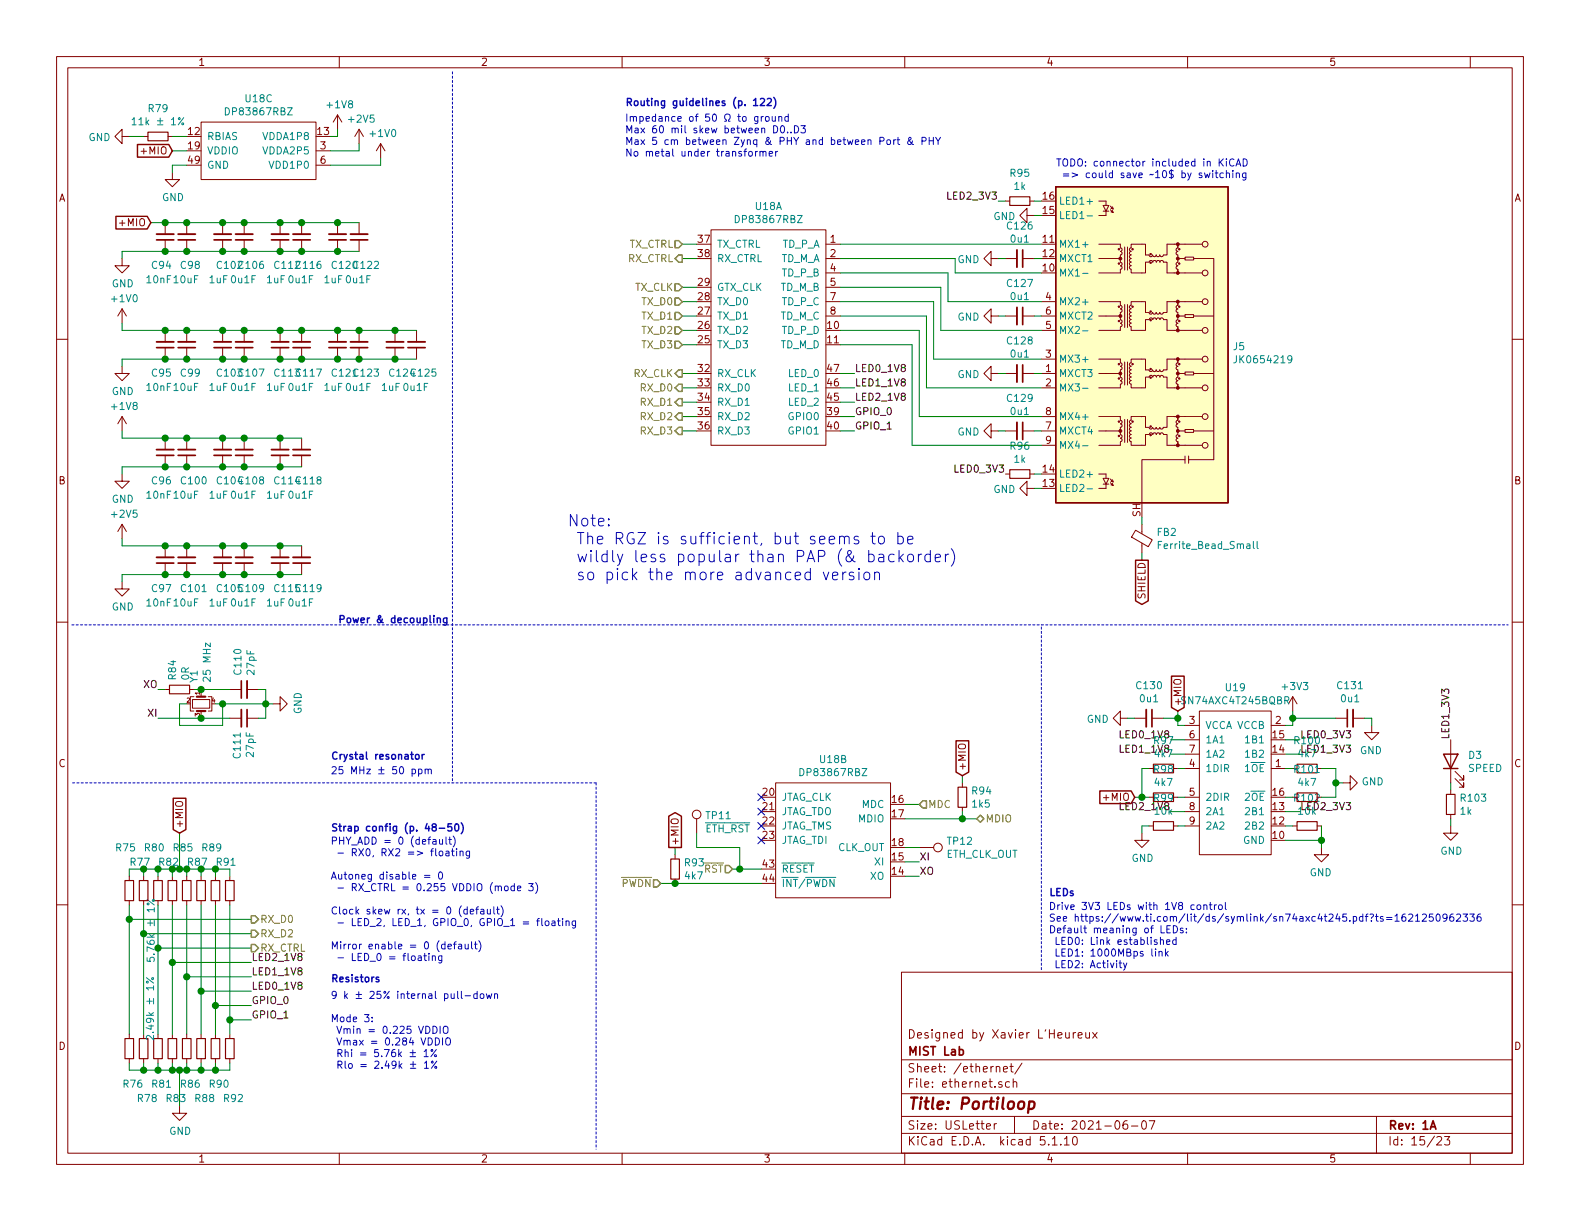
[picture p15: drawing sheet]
<svg xmlns="http://www.w3.org/2000/svg" width="279mm" height="216mm" viewBox="0 0 279 216" stroke-linecap="round" stroke-linejoin="round" font-family="sans-serif">
<defs><g id="words">
<g font-size="2.8" fill="#0000c2">
<text x="100.3" y="93.1">Note:</text>
<text x="101.1" y="96.3">The RGZ is sufficient, but seems to be</text>
<text x="101.1" y="99.4">wildly less popular than PAP (&amp; backorder)</text>
<text x="101.1" y="102.6">so pick the more advanced version</text>
</g>
<text font-size="2.8" fill="#840000" x="160.4" y="196.2">Title: Portiloop</text>
<g font-size="2.1" fill="#840000">
<text x="160.4" y="183.6">Designed by Xavier L'Heureux</text>
<text x="160.4" y="189.6">Sheet: /ethernet/</text>
<text x="160.4" y="186.6">MIST Lab</text>
<text x="160.4" y="192.3">File: ethernet.sch</text>
<text x="160.4" y="202.5">KiCad E.D.A. kicad 5.1.10</text>
<text x="160.4" y="199.7">Size: USLetter</text>
<text x="182.4" y="199.7">Date: 2021-06-07</text>
<text x="245.4" y="199.7">Rev: 1A</text>
<text x="245.4" y="202.5">Id: 15/23</text>
</g>
<g font-size="1.8" fill="#840000">
<text x="35" y="11.6">1</text>
<text x="85" y="11.6">2</text>
<text x="135" y="11.6">3</text>
<text x="185" y="11.6">4</text>
<text x="235" y="11.6">5</text>
<text x="33.3" y="23.9">12</text>
<text x="56.2" y="23.9">13</text>
<text x="25.3" y="27.3">+MIO</text>
<text x="33.3" y="26.4">19</text>
<text x="33.3" y="29">49</text>
<text x="56.7" y="26.4">3</text>
<text x="56.7" y="29">6</text>
<text x="10.4" y="35.6">A</text>
<text x="184.5" y="35.3">16</text>
<text x="267.8" y="35.6">A</text>
<text x="21.5" y="40">+MIO</text>
<text x="184.5" y="37.8">15</text>
<text x="123.5" y="42.9">37</text>
<text x="123.5" y="45.5">38</text>
<text x="146.8" y="42.9">1</text>
<text x="146.8" y="45.5">2</text>
<text x="184.5" y="42.9">11</text>
<text x="184.5" y="45.5">12</text>
<text x="123.5" y="53.1">28</text>
<text x="123.5" y="50.5">29</text>
<text x="146.8" y="48">4</text>
<text x="146.8" y="50.5">5</text>
<text x="146.8" y="53.1">7</text>
<text x="184.5" y="48">10</text>
<text x="184.9" y="53.1">4</text>
<text x="123.5" y="58.2">26</text>
<text x="123.5" y="55.6">27</text>
<text x="146.4" y="58.2">10</text>
<text x="146.8" y="55.6">8</text>
<text x="184.9" y="58.2">5</text>
<text x="184.9" y="55.6">6</text>
<text x="123.5" y="60.7">25</text>
<text x="123.5" y="65.8">32</text>
<text x="146.4" y="60.7">11</text>
<text x="146.4" y="65.8">47</text>
<text x="184.9" y="65.8">1</text>
<text x="184.9" y="63.2">3</text>
<text x="123.5" y="68.3">33</text>
<text x="123.5" y="70.9">34</text>
<text x="146.4" y="70.9">45</text>
<text x="146.4" y="68.3">46</text>
<text x="184.9" y="68.3">2</text>
<text x="123.5" y="73.4">35</text>
<text x="123.5" y="75.9">36</text>
<text x="146.4" y="73.4">39</text>
<text x="146.4" y="75.9">40</text>
<text x="184.9" y="75.9">7</text>
<text x="184.9" y="73.4">8</text>
<text x="184.5" y="83.6">14</text>
<text x="184.9" y="78.5">9</text>
<text x="10.4" y="85.6">B</text>
<text x="184.5" y="86.1">13</text>
<text x="267.8" y="85.6">B</text>
<text x="201.7" y="91.4" transform="rotate(-90 201.7 91.4)">SH</text>
<text x="202.6" y="105.8" transform="rotate(-90 202.6 105.8)">SHIELD</text>
<text x="208.9" y="124.9" transform="rotate(-90 208.9 124.9)">+MIO</text>
<text x="210.3" y="128">3</text>
<text x="210.3" y="130.6">6</text>
<text x="225.1" y="130.6">15</text>
<text x="225.6" y="128">2</text>
<text x="10.4" y="135.6">C</text>
<text x="170.8" y="136.4" transform="rotate(-90 170.8 136.4)">+MIO</text>
<text x="210.3" y="135.6">4</text>
<text x="210.3" y="133.1">7</text>
<text x="225.1" y="133.1">14</text>
<text x="225.6" y="135.6">1</text>
<text x="267.8" y="135.6">C</text>
<text x="134.9" y="140.7">20</text>
<text x="134.9" y="143.3">21</text>
<text x="157.8" y="142">16</text>
<text x="195.5" y="141.6">+MIO</text>
<text x="210.3" y="140.7">5</text>
<text x="210.3" y="143.3">8</text>
<text x="225.1" y="143.3">13</text>
<text x="225.1" y="140.7">16</text>
<text x="229" y="141.8">R102</text>
<text x="32.4" y="146.5" transform="rotate(-90 32.4 146.5)">+MIO</text>
<text x="120" y="149.6" transform="rotate(-90 120 149.6)">+MIO</text>
<text x="134.9" y="145.8">22</text>
<text x="134.9" y="148.3">23</text>
<text x="157.8" y="144.5">17</text>
<text x="157.8" y="149.6">18</text>
<text x="210.3" y="145.8">9</text>
<text x="225.1" y="148.3">10</text>
<text x="225.1" y="145.8">12</text>
<text x="134.9" y="153.4">43</text>
<text x="134.9" y="156">44</text>
<text x="157.8" y="154.7">14</text>
<text x="157.8" y="152.1">15</text>
<text x="10.4" y="185.6">D</text>
<text x="267.8" y="185.6">D</text>
<text x="35" y="205.5">1</text>
<text x="85" y="205.5">2</text>
<text x="135" y="205.5">3</text>
<text x="185" y="205.5">4</text>
<text x="235" y="205.5">5</text>
</g>
<g font-size="1.8" fill="#008484">
<text x="24.2" y="22.1">11k ± 1%</text>
<text x="26.3" y="19.8">R79</text>
<text x="40.2" y="20.4">DP83867RBZ</text>
<text x="43.5" y="18.1">U18C</text>
<text x="58" y="19.2">+1V8</text>
<text x="61.8" y="21.7">+2V5</text>
<text x="15.6" y="24.9">GND</text>
<text x="36.6" y="24.8">RBIAS</text>
<text x="36.6" y="27.3">VDDIO</text>
<text x="36.6" y="29.8">GND</text>
<text x="46.7" y="24.8">VDDA1P8</text>
<text x="46.7" y="27.3">VDDA2P5</text>
<text x="48" y="29.8">VDD1P0</text>
<text x="65.6" y="24.2">+1V0</text>
<text x="28.7" y="35.6">GND</text>
<text x="178.7" y="31.3">R95</text>
<text x="179.4" y="33.6">1k</text>
<text x="130.4" y="39.4">DP83867RBZ</text>
<text x="133.6" y="37.1">U18A</text>
<text x="175.7" y="38.9">GND</text>
<text x="178.2" y="40.6">C126</text>
<text x="187.2" y="38.7">LED1-</text>
<text x="187.2" y="36.2">LED1+</text>
<text x="26.9" y="47.5">C94</text>
<text x="32" y="47.5">C98</text>
<text x="38.5" y="47.5">C102C106</text>
<text x="48.7" y="47.5">C112C116</text>
<text x="58.8" y="47.5">C120C122</text>
<text x="126.7" y="43.8">TX_CTRL</text>
<text x="126.7" y="46.4">RX_CTRL</text>
<text x="137.9" y="46.4">TD_M_A</text>
<text x="138.3" y="43.8">TD_P_A</text>
<text x="169.3" y="46.5">GND</text>
<text x="178.8" y="42.9">0u1</text>
<text x="187.2" y="43.8">MX1+</text>
<text x="187.2" y="46.4">MXCT1</text>
<text x="19.8" y="50.8">GND</text>
<text x="19.9" y="53.4">+1V0</text>
<text x="26" y="50.1">10nF 10uF</text>
<text x="37.1" y="50.1">1uF 0u1F</text>
<text x="47.2" y="50.1">1uF 0u1F</text>
<text x="57.4" y="50.1">1uF 0u1F</text>
<text x="126.7" y="54">TX_D0</text>
<text x="126.7" y="51.4">GTX_CLK</text>
<text x="137.9" y="51.4">TD_M_B</text>
<text x="138.3" y="48.9">TD_P_B</text>
<text x="138.3" y="54">TD_P_C</text>
<text x="178.2" y="50.7">C127</text>
<text x="178.8" y="53.1">0u1</text>
<text x="187.2" y="48.9">MX1-</text>
<text x="187.2" y="54">MX2+</text>
<text x="126.7" y="59.1">TX_D2</text>
<text x="126.7" y="56.5">TX_D1</text>
<text x="137.9" y="56.5">TD_M_C</text>
<text x="138.3" y="59.1">TD_P_D</text>
<text x="169.3" y="56.7">GND</text>
<text x="187.2" y="59.1">MX2-</text>
<text x="187.2" y="56.5">MXCT2</text>
<text x="126.7" y="61.6">TX_D3</text>
<text x="137.9" y="61.6">TD_M_D</text>
<text x="178.2" y="60.9">C128</text>
<text x="178.8" y="63.2">0u1</text>
<text x="187.2" y="64.1">MX3+</text>
<text x="218.1" y="61.9">J5</text>
<text x="218.8" y="64.2">JK0654219</text>
<text x="19.8" y="69.8">GND</text>
<text x="26" y="69.1">10nF 10uF</text>
<text x="26.9" y="66.6">C95</text>
<text x="32" y="66.6">C99</text>
<text x="37.1" y="69.1">1uF 0u1F</text>
<text x="38.5" y="66.6">C103C107</text>
<text x="47.2" y="69.1">1uF 0u1F</text>
<text x="48.7" y="66.6">C113C117</text>
<text x="57.4" y="69.1">1uF 0u1F</text>
<text x="58.8" y="66.6">C121C123</text>
<text x="67.5" y="69.1">1uF 0u1F</text>
<text x="69" y="66.6">C124C125</text>
<text x="126.7" y="66.7">RX_CLK</text>
<text x="126.7" y="69.2">RX_D0</text>
<text x="126.7" y="71.8">RX_D1</text>
<text x="139.5" y="71.8">LED_2</text>
<text x="139.5" y="69.2">LED_1</text>
<text x="139.5" y="66.7">LED_0</text>
<text x="169.3" y="66.9">GND</text>
<text x="178.2" y="71.1">C129</text>
<text x="187.2" y="66.7">MXCT3</text>
<text x="187.2" y="69.2">MX3-</text>
<text x="19.9" y="72.5">+1V8</text>
<text x="126.7" y="74.3">RX_D2</text>
<text x="126.7" y="76.8">RX_D3</text>
<text x="139.6" y="74.3">GPIO0</text>
<text x="139.6" y="76.8">GPIO1</text>
<text x="169.3" y="77">GND</text>
<text x="178.8" y="73.4">0u1</text>
<text x="187.2" y="76.8">MXCT4</text>
<text x="187.2" y="74.3">MX4+</text>
<text x="178.7" y="79.5">R96</text>
<text x="179.4" y="81.8">1k</text>
<text x="187.2" y="79.4">MX4-</text>
<text x="19.8" y="88.9">GND</text>
<text x="26" y="88.2">10nF 10uF</text>
<text x="26.9" y="85.6">C96</text>
<text x="32.2" y="85.6">C100</text>
<text x="37.1" y="88.2">1uF 0u1F</text>
<text x="38.5" y="85.6">C104C108</text>
<text x="47.2" y="88.2">1uF 0u1F</text>
<text x="48.7" y="85.6">C114C118</text>
<text x="175.7" y="87.2">GND</text>
<text x="187.2" y="87">LED2-</text>
<text x="187.2" y="84.5">LED2+</text>
<text x="19.9" y="91.5">+2V5</text>
<text x="204.6" y="94.8">FB2</text>
<text x="205.4" y="97.1">Ferrite_Bead_Small</text>
<text x="19.8" y="107.9">GND</text>
<text x="26" y="107.2">10nF 10uF</text>
<text x="26.9" y="104.7">C97</text>
<text x="32.2" y="104.7">C101</text>
<text x="37.1" y="107.2">1uF 0u1F</text>
<text x="38.5" y="104.7">C105C109</text>
<text x="47.2" y="107.2">1uF 0u1F</text>
<text x="48.7" y="104.7">C115C119</text>
<text x="42.7" y="119.2" transform="rotate(-90 42.7 119.2)">C110</text>
<text x="45" y="119.2" transform="rotate(-90 45 119.2)">27pF</text>
<text x="31.1" y="120.1" transform="rotate(-90 31.1 120.1)">R84</text>
<text x="33.5" y="120.2" transform="rotate(-90 33.5 120.2)">0R</text>
<text x="35" y="120.6" transform="rotate(-90 35 120.6)">Y1</text>
<text x="37.3" y="120.2" transform="rotate(-90 37.3 120.2)">25 MHz</text>
<text x="201.1" y="121.9">C130</text>
<text x="201.7" y="124.2">0u1</text>
<text x="209.2" y="124.5">SN74AXC4T245BQBR</text>
<text x="216.8" y="122.2">U19</text>
<text x="226.9" y="122">+3V3</text>
<text x="236.6" y="121.9">C131</text>
<text x="237.2" y="124.2">0u1</text>
<text x="53.3" y="126.3" transform="rotate(-90 53.3 126.3)">GND</text>
<text x="192.2" y="127.8">GND</text>
<text x="213.1" y="128.9">VCCA VCCB</text>
<text x="213.1" y="131.4">1A1</text>
<text x="220.5" y="131.4">1B1</text>
<text x="42.6" y="133.9" transform="rotate(-90 42.6 133.9)">C111</text>
<text x="44.9" y="133.8" transform="rotate(-90 44.9 133.8)">27pF</text>
<text x="141.8" y="137.2">DP83867RBZ</text>
<text x="145.1" y="134.9">U18B</text>
<text x="204.1" y="136.7">R98</text>
<text x="204.3" y="133.9">4k7</text>
<text x="213.1" y="136.5">1DIR</text>
<text x="213.1" y="134">1A2</text>
<text x="220.2" y="136.5">1OE</text>
<text x="220.5" y="134">1B2</text>
<text x="229" y="136.7">R101</text>
<text x="240.5" y="133.3">GND</text>
<text x="259.6" y="136.5">SPEED</text>
<text x="259.7" y="134.2">D3</text>
<text x="138.2" y="141.6">JTAG_CLK</text>
<text x="152.4" y="142.9">MDC</text>
<text x="172" y="140.5">R94</text>
<text x="172" y="142.8">1k5</text>
<text x="204.1" y="141.8">R99</text>
<text x="204.3" y="139">4k7</text>
<text x="213.1" y="141.6">2DIR</text>
<text x="220.2" y="141.6">2OE</text>
<text x="229.7" y="139">4k7</text>
<text x="240.8" y="138.9">GND</text>
<text x="258.4" y="141.8">R103</text>
<text x="124.7" y="147.2">ETH_RST</text>
<text x="124.9" y="144.9">TP11</text>
<text x="138.2" y="144.1">JTAG_TDO</text>
<text x="138.2" y="146.7">JTAG_TMS</text>
<text x="138.2" y="149.2">JTAG_TDI</text>
<text x="151.8" y="145.4">MDIO</text>
<text x="167.6" y="149.4">TP12</text>
<text x="204.3" y="144.1">10k</text>
<text x="213.1" y="144.1">2A1</text>
<text x="213.1" y="146.7">2A2</text>
<text x="219.8" y="149.2">GND</text>
<text x="220.5" y="146.7">2B2</text>
<text x="220.5" y="144.1">2B1</text>
<text x="258.3" y="144.1">1k</text>
<text x="20.6" y="150.5">R75</text>
<text x="25.7" y="150.5">R80</text>
<text x="30.7" y="150.5">R85</text>
<text x="35.8" y="150.5">R89</text>
<text x="121.2" y="153.2">R93</text>
<text x="121.2" y="155.5">4k7</text>
<text x="138.2" y="154.3">RESET</text>
<text x="148.1" y="150.5">CLK_OUT</text>
<text x="153.9" y="155.6">XO</text>
<text x="154.8" y="153">XI</text>
<text x="167.3" y="151.7">ETH_CLK_OUT</text>
<text x="200.1" y="152.4">GND</text>
<text x="231.6" y="154.9">GND</text>
<text x="254.7" y="151.1">GND</text>
<text x="138.2" y="156.8">INT/PWDN</text>
<text x="27.4" y="169" transform="rotate(-90 27.4 169)">5.76k ± 1%</text>
<text x="27.2" y="182.9" transform="rotate(-90 27.2 182.9)">2.49k ± 1%</text>
<text x="21.9" y="192.3">R76</text>
<text x="24.4" y="194.9">R78</text>
<text x="26.9" y="192.3">R81</text>
<text x="29.5" y="194.9">R83</text>
<text x="32" y="192.3">R86</text>
<text x="34.6" y="194.9">R88</text>
<text x="37.1" y="192.3">R90</text>
<text x="39.6" y="194.9">R92</text>
<text x="29.9" y="200.7">GND</text>
</g>
<g font-size="1.8" fill="#0000c2">
<text x="110.5" y="21.5">Impedance of 50 to ground</text>
<text x="110.5" y="23.6">Max 60 mil skew between D0..D3</text>
<text x="110.5" y="18.7">Routing guidelines (p. 122)</text>
<text x="110.5" y="25.6">Max 5 cm between Zynq &amp; PHY and between Port &amp; PHY</text>
<text x="110.5" y="27.7">No metal under transformer</text>
<text x="186.7" y="29.4">TODO: connector included in KiCAD</text>
<text x="187.2" y="31.5">=&gt; could save 10$ by switching</text>
<text x="59.7" y="110.2">Power &amp; decoupling</text>
<text x="58.4" y="136.9">25 MHz ± 50 ppm</text>
<text x="58.4" y="134.3">Crystal resonator</text>
<text x="58.4" y="147">Strap config (p. 48-50)</text>
<text x="58.4" y="149.4">PHY_ADD = 0 (default)</text>
<text x="58.4" y="155.5">Autoneg disable = 0</text>
<text x="58.9" y="151.4">- RX0, RX2 =&gt; floating</text>
<text x="58.4" y="161.7">Clock skew rx, tx = 0 (default)</text>
<text x="58.9" y="157.6">- RX_CTRL = 0.255 VDDIO (mode 3)</text>
<text x="185.4" y="158.4">LEDs</text>
<text x="185.4" y="160.9">Drive 3V3 LEDs with 1V8 control</text>
<text x="58.4" y="167.9">Mirror enable = 0 (default)</text>
<text x="58.9" y="163.8">- LED_2, LED_1, GPIO_0, GPIO_1 = floating</text>
<text x="185.4" y="163">See https://www.ti.com/lit/ds/symlink/sn74axc4t245.pdf?ts=1621250962336</text>
<text x="185.4" y="165">Default meaning of LEDs:</text>
<text x="185.9" y="167.1">LED0: Link established</text>
<text x="58.4" y="173.7">Resistors</text>
<text x="58.9" y="169.9">- LED_0 = floating</text>
<text x="185.9" y="169.1">LED1: 1000MBps link</text>
<text x="185.9" y="171.2">LED2: Activity</text>
<text x="58.4" y="176.6">9 k ± 25% internal pull-down</text>
<text x="58.4" y="180.7">Mode 3:</text>
<text x="58.9" y="182.8">Vmin = 0.225 VDDIO</text>
<text x="58.9" y="184.9">Vmax = 0.284 VDDIO</text>
<text x="58.9" y="186.9">Rhi = 5.76k ± 1%</text>
<text x="58.9" y="189">Rlo = 2.49k ± 1%</text>
</g>
<g font-size="1.8">
<text x="167.9" y="35.3">LED2_3V3</text>
<text x="151.1" y="65.8">LED0_1V8</text>
<text x="151.1" y="68.3">LED1_1V8</text>
<text x="151.1" y="70.9">LED2_1V8</text>
<text x="151.1" y="75.9">GPIO_1</text>
<text x="151.1" y="73.4">GPIO_0</text>
<text x="169.1" y="83.6">LED0_3V3</text>
<text x="25.4" y="121.7">XO</text>
<text x="26.3" y="126.7">XI</text>
<text x="198.3" y="130.6">LED0_1V8</text>
<text x="204.1" y="131.6">R97</text>
<text x="229" y="131.6">R100</text>
<text x="229.9" y="130.6">LED0_3V3</text>
<text x="256.3" y="130.8" transform="rotate(-90 256.3 130.8)">LED1_3V3</text>
<text x="198.3" y="133.1">LED1_1V8</text>
<text x="229.7" y="133.9">4k7</text>
<text x="229.9" y="133.1">LED1_3V3</text>
<text x="198.3" y="143.3">LED2_1V8</text>
<text x="229.9" y="143.3">LED2_3V3</text>
<text x="229.7" y="144.1">10k</text>
<text x="162.6" y="154.7">XO</text>
<text x="162.6" y="152.1">XI</text>
<text x="44.4" y="172.5">LED1_1V8</text>
<text x="44.4" y="169.9">LED2_1V8</text>
<text x="44.4" y="175">LED0_1V8</text>
<text x="44.4" y="177.5">GPIO_0</text>
<text x="44.4" y="180.1">GPIO_1</text>
</g>
<g font-size="1.8" fill="#848400">
<text x="111" y="46.4">RX_CTRL</text>
<text x="111.2" y="43.8">TX_CTRL</text>
<text x="112.2" y="51.4">TX_CLK</text>
<text x="113.6" y="54">TX_D0</text>
<text x="113.6" y="59.1">TX_D2</text>
<text x="113.6" y="56.5">TX_D1</text>
<text x="113.6" y="61.6">TX_D3</text>
<text x="112" y="66.7">RX_CLK</text>
<text x="113.4" y="71.8">RX_D1</text>
<text x="113.4" y="69.2">RX_D0</text>
<text x="113.4" y="74.3">RX_D2</text>
<text x="113.4" y="76.8">RX_D3</text>
<text x="164.1" y="142.9">MDC</text>
<text x="174.2" y="145.4">MDIO</text>
<text x="124.5" y="154.3">RST</text>
<text x="109.9" y="156.8">PWDN</text>
<text x="46" y="165.7">RX_D2</text>
<text x="46" y="163.2">RX_D0</text>
<text x="46" y="168.3">RX_CTRL</text>
</g>
<g font-size="1.8" fill="#008400">
<text x="23.1" y="153.1">R77</text>
<text x="28.2" y="153.1">R82</text>
<text x="33.3" y="153.1">R87</text>
<text x="38.4" y="153.1">R91</text>
</g>
<g font-size="1.1" fill="#840000">
<text x="33" y="124.2">2</text>
<text x="35.3" y="122.8" transform="rotate(-90 35.3 122.8)">1</text>
<text x="37.5" y="124.2">4</text>
<text x="35.3" y="126.6" transform="rotate(-90 35.3 126.6)">3</text>
</g>
</g></defs>
<g fill="none" stroke="#840000" stroke-width=".18">
<path d="M10 10h259.4v195.9h-259.4zM12 12h255.4v191.9h-255.4zM60 10v2M110 10v2M160 10v2M210 10v2M260 10v2M21.6 24.1v-1.2l-1.3 1.2 1.3 1.3v-1.3h1.3M25.4 24.1h.8M29.2 39.4v2M29.7 24.1h.8M30.5 30.5v1.3h1.2l-1.2 1.2-1.3-1.2h1.3"/>
<path d="M33 39.4v2M35.6 21.6h20.3v10.2h-20.3zM39.4 39.4v2M43.2 39.4v2M49.5 39.4v2M53.3 39.4v2M55.9 26.7h2.5M55.9 29.2h2.5M59.7 20.3l-.8 1.3M59.7 20.3v2.6M59.7 39.4v2M59.7 20.3l.8 1.3"/>
<path d="M63.5 22.9v2.5M63.5 39.4v2M63.5 22.9l-.8 1.2M63.5 22.9l.8 1.2M67.3 25.4l-.8 1.3M67.3 25.4v2.5M67.3 25.4l.8 1.3M177.8 35.6h.8M181.6 38.1v-1.3l-1.3 1.3 1.3 1.3v-1.3h1.3M182.1 35.6h.8M194.3 35.6h1.3v.7M195.1 36.3h1l-.5 1z"/>
<path d="M195.1 37.3h1M195.6 37.3v.8h-1.3M196.3 37.1l.5 .5-.3-.1M196.3 36.4l.5 .6-.3-.2M196.7 37.2l.1 .4M196.7 36.6l.1 .4M10 60h2M21.6 45.7v1.3h1.3l-1.3 1.3-1.3-1.3h1.3M21.6 54.6v2.6M21.6 54.6l-.8 1.3M21.6 54.6l.8 1.3M29.2 42.4v2.1"/>
<path d="M29.2 58.4v2.1M33 42.4v2.1M33 58.4v2.1M39.4 42.4v2.1M39.4 58.4v2.1M43.2 42.4v2.1M43.2 58.4v2.1M49.5 42.4v2.1M49.5 58.4v2.1M53.3 42.4v2.1M53.3 58.4v2.1M59.7 42.4v2.1"/>
<path d="M59.7 58.4v2.1M63.5 42.4v2.1M63.5 58.4v2.1M69.8 58.4v2.1M73.7 58.4v2.1M125.7 40.6h20.3v38.1h-20.3zM146 55.9h2.6M146 53.3h2.6M146 48.3h2.6M146 45.7h2.6M146 43.2h2.6M146 50.8h2.6"/>
<path d="M175.3 45.7v-1.2l-1.3 1.2 1.3 1.3v-1.3h1.2M175.3 55.9v-1.3l-1.3 1.3 1.3 1.3v-1.3h1.2M177.8 55.9h2M177.8 45.7h2M180.8 55.9h2.1M180.8 45.7h2.1M184.1 58.4h2.6M184.1 55.9h2.6M184.1 53.3h2.6M194.3 53.3h3.8v.7l.3 .2v.3l-.3 .1M194.3 55.9h3.8M194.3 45.7h3.8"/>
<path d="M194.3 43.2h3.8v.6M198.1 56.5l.3 .3v.2l-.3 .2 .3 .2v.3l-.3 .1v.6h-3.8M198.1 54.6l.3 .3v.2l-.3 .1v1.3M198.1 44.5l.3 .2v.3l-.3 .1v1.3l.3 .2v.3l-.3 .1 .3 .2v.3l-.3 .1v.7h-3.8M198.1 43.8l.3 .3v.2l-.3 .2M198.9 43.7v4.1M198.9 53.8v4.1M199.4 43.7v4.1M199.4 53.8v4.1M200 55.9l-.3 .2 .1 .3 .2 .1-.2 .1-.1 .3 .3 .2M200 55.2l-.3 .3 .1 .2 .2 .2M200 55.2l-.3-.2 .1-.3 .2-.1-.3-.2 .1-.3 .2-.1v-.7h2.6v1.9h.6l.2 .3h.3l.1-.3"/>
<path d="M200 46.4l-.3 .2 .1 .2 .2 .2M200 45.1l-.3 .2 .1 .3 .2 .1-.2 .1-.1 .3 .3 .2M200 45.1l-.3-.3 .1-.2 .2-.1-.3-.3 .1-.3 .2-.1v-.6h2.6v1.9h.6l.2 .3 .3-.1 .1-.2M203.2 56.5h-.6v1.9h-2.6v-.6l-.3-.3 .1-.2 .2-.1M203.2 46.4h-.6v1.9h-2.6v-.7l-.3-.2 .1-.3 .2-.1M203.2 56.5l.3-.3 .2 .1 .1 .2 .2-.2 .2-.1 .3 .3M203.2 46.4l.3-.3h.2l.1 .3 .2-.3h.2l.3 .3M203.8 55.2l.3 .3h.2l.1-.3 .3 .3h.3l.1-.3 .1 .3h.3l.2-.3M203.8 45.1l.3 .3 .2-.1 .1-.2 .3 .3 .3-.1 .1-.2 .1 .2 .3 .1 .2-.3M204.5 56.5l.2-.3 .3 .1 .1 .2M204.5 46.4l.2-.3h.3l.1 .3M205.1 56.5l.3-.3 .2 .1 .1 .2h.7v1.9h1.9v-.6"/>
<path d="M205.1 46.4l.3-.3h.2l.1 .3h.7v1.9h1.9v-.7M208.3 56.5l-.3 .3v.2l.3 .2-.3 .1v.3l.3 .2M208.3 54.6l-.3 .3v.2l.3 .1v1.3M208.3 54l-.3 .2v.3l.3 .1M208.3 44.5l-.3 .2v.3l.3 .1v1.3l-.3 .2v.3l.3 .1-.3 .1v.3l.3 .2M208.3 43.8l-.3 .3v.2l.3 .2M208.3 54v-.7h-1.9v1.9h-.7M208.3 57.8v.6h4.3M208.3 55.9h1.2M208.3 47.6v.7h4.3M208.3 45.7h1.2M209.5 55.6h1.6v.5h-1.6z"/>
<path d="M209.5 45.5h1.6v.5h-1.6zM211.1 55.9h3.5M211.1 45.7h3.5v35.6h-4.4M212.6 43.2h-4.3v.6v-.6h-1.9v1.9h-.7M212.6 53.3h-4.3v.7M267.4 60h2M21.6 64.8v1.2h1.3l-1.3 1.3-1.3-1.3h1.3M21.6 73.7v2.5M21.6 73.7l-.8 1.2M21.6 73.7l.8 1.2M29.2 61.5v2M29.2 77.5v2"/>
<path d="M33 61.5v2M33 77.5v2M39.4 61.5v2M39.4 77.5v2M43.2 61.5v2M43.2 77.5v2M49.5 61.5v2M49.5 77.5v2M53.3 61.5v2M53.3 77.5v2M59.7 61.5v2M63.5 61.5v2"/>
<path d="M69.8 61.5v2M73.7 61.5v2M175.3 66v-1.2l-1.3 1.2 1.3 1.3v-1.3h1.2M175.3 76.2v-1.3l-1.3 1.3 1.3 1.3v-1.3h1.2M177.8 76.2h2M177.8 66h2M180.8 76.2h2.1M180.8 66h2.1M184.1 78.7h2.6M184.1 76.2h2.6M184.1 73.7h2.6M184.1 68.6h2.6"/>
<path d="M184.1 66h2.6M184.1 63.5h2.6M194.3 73.7h3.8v.6l.3 .2v.3l-.3 .2 .3 .2v.2l-.3 .2v1.2M194.3 63.5h3.8v.7l.3 .2v.2l-.3 .2M194.3 76.2h3.8M194.3 66h3.8M198.1 77.5l.3 .2v.3l-.3 .1v.6h-3.8M198.1 76.9l.3 .2v.2l-.3 .2M198.1 66.7l.3 .2v.3l-.3 .1 .3 .3v.2l-.3 .1v.7h-3.8M198.1 64.8l.3 .2v.3l-.3 .1v1.3M198.9 64v4.1M198.9 74.2v4"/>
<path d="M199.4 64v4.1M199.4 74.2v4M200 76.8l-.3 .3 .1 .2 .2 .2-.2 .1-.1 .3 .3 .2M200 76.2l-.3 .2 .1 .3 .2 .1M200 74.9l-.3 .3 .1 .2 .2 .2-.2 .1-.1 .2 .3 .3M200 74.9l-.3-.2 .1-.3 .2-.1v-.6h2.6v1.9h.6l.2 .3 .3-.1 .1-.2M200 67.3l-.3 .2 .1 .3 .2 .1M200 66l-.3 .3 .1 .2 .2 .2-.2 .1-.1 .3 .3 .2M203.2 76.8h-.6v1.9h-2.6v-.6M203.2 66.7h-.6v1.9h-2.6v-.7M203.2 76.8l.3-.3 .2 .1 .1 .2 .2-.2 .2-.1 .3 .3M203.2 66.7l.3-.3h.2l.1 .3 .2-.3h.2l.3 .3"/>
<path d="M203.8 65.4l-.2 .3h-.3l-.1-.3h-.6v-1.9h-2.6v.6l-.3 .3 .1 .2 .2 .2-.3 .2 .1 .3 .2 .1-.2 .1-.1 .3 .3 .2M203.8 75.6l.3 .3 .2-.1 .1-.2 .3 .3 .3-.1 .1-.2 .1 .2 .3 .1 .2-.3M203.8 65.4l.3 .3h.2l.1-.3 .3 .3h.3l.1-.3 .1 .3h.3l.2-.3M204.5 76.8l.2-.3 .3 .1 .1 .2M204.5 66.7l.2-.3h.3l.1 .3M205.1 76.8l.3-.3 .2 .1 .1 .2h.7v1.9h1.9v-.6M205.1 66.7l.3-.3h.2l.1 .3h.7v1.9h1.9v-.7M208.3 77.5l-.3 .2v.3l.3 .1M208.3 76.9l-.3 .2v.2l.3 .2M208.3 74.3l-.3 .2v.3l.3 .2-.3 .2v.2l.3 .2v1.2M208.3 66.7l-.3 .2v.3l.3 .1-.3 .2v.2l.3 .2M208.3 64.8l-.3 .2v.3l.3 .1v1.3"/>
<path d="M208.3 64.2l-.3 .2v.2l.3 .2M208.3 74.3v-.6h-1.9v1.9h-.7M208.3 64.1v-.6h-1.9v1.9h-.7M208.3 78.1v.6h4.3M208.3 76.2h1.2M208.3 67.9v.7h4.3M208.3 66h1.2M209.5 75.9h1.6v.6h-1.6zM209.5 65.8h1.6v.5h-1.6zM211.1 76.2h3.5M211.1 66h3.5M212.6 73.7h-4.3v.6"/>
<path d="M212.6 63.5h-4.3v.6M21.6 83.8v1.3h1.3l-1.3 1.3-1.3-1.3h1.3M21.6 92.7l-.8 1.3M21.6 92.7v2.6M21.6 92.7l.8 1.3M29.2 80.5v2.1M29.2 96.5v2.1M29.2 99.6v2M33 80.5v2.1M33 96.5v2.1M33 99.6v2M39.4 80.5v2.1"/>
<path d="M39.4 96.5v2.1M39.4 99.6v2M43.2 80.5v2.1M43.2 96.5v2.1M43.2 99.6v2M49.5 80.5v2.1M49.5 96.5v2.1M49.5 99.6v2M53.3 80.5v2.1M53.3 96.5v2.1M53.3 99.6v2M177.8 83.8h.8"/>
<path d="M181.6 86.4v-1.3l-1.3 1.3 1.3 1.2v-1.2h1.3M182.1 83.8h.8M194.3 83.8h1.3v.8M195.1 84.6h1l-.5 1zM195.1 85.6h1M195.6 85.6v.8h-1.3M196.3 85.3l.5 .6-.3-.2M196.3 84.7l.5 .5-.3-.1M196.7 85.5l.1 .4M196.7 84.8l.1 .4M200.8 93.8l3 1.7-.8 1.2-2.9-1.7zM201.9 92.7v1.7"/>
<path d="M201.9 96v1.8M209.5 81.3h-7.6v7.6M209.5 80.6v1.3M210.2 80.6v1.3M10 110h2M21.6 102.9v1.2h1.3l-1.3 1.3-1.3-1.3h1.3M267.4 110h2M29.2 121.9h.8M33.5 121.9h.8M34 123.7h3.1v1.5h-3.1zM34.3 123.2h-.6v2.5h.6M35.6 121.9v1.3"/>
<path d="M35.6 125.7v1.3M36.8 123.2h.7v2.5h-.7M40.6 127h2.1M40.6 121.9h2.1M43.7 127h2M43.7 121.9h2M48.3 124.5h1.2v-1.3l1.3 1.3-1.3 1.2v-1.2M137.2 138.4h20.3v20.4h-20.3zM170.2 138.4v.8M198.1 127v-1.3l-1.3 1.3 1.3 1.3v-1.3h1.3M200.7 127h2M203.2 135.9h.8"/>
<path d="M203.7 127h2M207.5 135.9h.8M209.5 135.9h2.6M209.5 128.3h2.6M209.5 130.8h2.6M209.5 133.4h2.6M212.1 125.7h12.7v25.4h-12.7zM224.8 135.9h2.5M224.8 128.3h2.5M228.6 123.2l-.8 1.3M228.6 123.2v2.5M228.6 123.2l.8 1.3"/>
<path d="M232.9 135.9h.8M236.2 127h2.1M237.5 138.4h1.3v-1.2l1.2 1.2-1.2 1.3v-1.3M239.3 127h2M242.6 128.3v1.2h-1.3l1.3 1.3 1.2-1.3h-1.2M256.5 130.8v7.6M256.5 139.7v.8M257.3 137.7l1.5 1.5v-.8v.8h-.7M257.3 136.4l1.5 1.5v-.7v.7h-.7M10 160h2M22.9 154.9v.8M22.9 159.3v.7"/>
<path d="M25.4 154.9v.8M25.4 159.3v.7M27.9 154.9v.8M27.9 159.3v.7M30.5 154.9v.8M30.5 159.3v.7M33 154.9v.8M33 159.3v.7M35.6 154.9v.8M35.6 159.3v.7M38.1 154.9v.8M38.1 159.3v.7"/>
<path d="M40.6 154.9v.8M40.6 159.3v.7M119.4 151.1v.8M119.4 155.4v.8M123.2 144.8v2.5M162.6 149.9h2.5M170.2 142.7v.8M201.9 147.3v1.3h1.3l-1.3 1.3-1.2-1.3h1.2M203.2 146.1h.8M203.2 141h.8M207.5 146.1h.8M207.5 141h.8"/>
<path d="M209.5 146.1h2.6M209.5 141h2.6M209.5 143.5h2.6M228.6 146.1h.8M232.9 146.1h.8M233.7 149.9v1.2h-1.3l1.3 1.3 1.2-1.3h-1.2M256.5 146.1v1.2h1.3l-1.3 1.3-1.2-1.3h1.2M256.5 144v.8M267.4 160h2M159.4 171.9h108v32h-108zM22.9 182.9v.7M22.9 187.2v.8"/>
<path d="M25.4 182.9v.7M25.4 187.2v.8M27.9 182.9v.7M27.9 187.2v.8M30.5 182.9v.7M30.5 187.2v.8M31.7 195.6v1.3h1.3l-1.3 1.2-1.2-1.2h1.2M33 182.9v.7M33 187.2v.8M35.6 182.9v.7M35.6 187.2v.8M38.1 182.9v.7"/>
<path d="M38.1 187.2v.8M40.6 182.9v.7M40.6 187.2v.8M159.4 197.4h108M159.4 193.4h108M159.4 187.4h108M174.4 199.2l.8-.2-.1-.2-.4-.1-.3 .2 .1 .7h.6M175.8 198.7v1M176.2 188.7v-.1a.37 .37 0 0 1 .6 .2v.8M176.2 198.7l-.3 .1-.1 .2M177.2 191.3a.37 .37 0 0 0-.6 .2l.1 .2 .5 .1v.2l-.2 .3-.4-.1M177.4 189.1l.8-.2-.1-.3h-.4l-.3 .2 .1 .7h.6"/>
<path d="M178.5 191.3h-.4l-.3 .2 .1 .6 .2 .2 .4-.1M178.6 188.6h.6M178.8 188.1v1.3l.4 .2M179.2 191.4v-.1a.37 .37 0 0 1 .6 .2v.8M179.2 190.8v1.5M179.4 197.4v3M180.7 188l-1.2 1.9M189.8 182.6v1M190.2 182.6l-.4 .3M190.7 183.1l.7-.2-.1-.2-.4-.1-.2 .2v.7h.6M192 182.6v.8a.39 .39 0 0 0 .7 0M192.7 182.6v1"/>
<path d="M193.2 182.6l.8 1M194 182.6l-.8 1M199.3 198.2a.62 .62 0 0 0-.7 .6l.1 .7 .2 .2 .5-.2v-.5l-.1-.2h-.4l-.3 .2M200.1 199.1h1.1M202 198.3l.4-.1a.94 .94 0 0 1 0 1.5 .82 .82 0 0 1-.4-1.4zM203.2 198.2h1l-.6 1.5M243.4 197.4v6.5M60 203.9v2M110 203.9v2M159.4 200.4h108M160 203.9v2M186.1 201.4l.4-.4v1.5"/>
<path d="M186.1 202.5h.8M187.6 202.3v.2M188.2 201.4l.4-.4v1.5M188.2 202.5h.9M189.8 201.1l.3-.1a.94 .94 0 0 1 0 1.5l-.4-.3v-.7zM210 203.9v2M254.1 201.1l.2-.1h.4l.2 .4-.9 1.1h.9M255.4 201h1l-.5 .5 .4 .2v.6l-.2 .2-.7-.2M260 203.9v2"/>
<circle cx="213.1" cy="58.4" r=".51"/>
<circle cx="213.1" cy="43.2" r=".51"/>
<circle cx="213.1" cy="53.3" r=".51"/>
<circle cx="213.1" cy="48.3" r=".51"/>
<circle cx="213.1" cy="63.5" r=".51"/>
<circle cx="213.1" cy="68.6" r=".51"/>
<circle cx="213.1" cy="78.7" r=".51"/>
<circle cx="213.1" cy="73.7" r=".51"/>
<circle cx="123.2" cy="144" r=".76"/>
<circle cx="165.9" cy="149.9" r=".76"/>
</g>
<g fill="none" stroke="#840000" stroke-width=".3">
<path d="M27.7 42.4h3M31.5 42.4h3M37.8 42.4h3.1M41.7 42.4h3M48 42.4h3.1M51.8 42.4h3.1M58.2 42.4h3M62 42.4h3M180.8 44.2v3M180.8 54.4v3M27.7 61.5h3M31.5 61.5h3"/>
<path d="M37.8 61.5h3.1M41.7 61.5h3M48 61.5h3.1M51.8 61.5h3.1M58.2 61.5h3M62 61.5h3M68.3 61.5h3.1M72.1 61.5h3.1M180.8 64.5v3.1M180.8 74.7v3M27.7 99.6h3M27.7 80.5h3"/>
<path d="M31.5 99.6h3M31.5 80.5h3M37.8 99.6h3.1M37.8 80.5h3.1M41.7 99.6h3M41.7 80.5h3M48 99.6h3.1M48 80.5h3.1M51.8 99.6h3.1M51.8 80.5h3.1M42.7 120.4v3M43.7 125.5v3"/>
<path d="M203.7 125.5v3M238.3 125.5v3M169.6 185.6h.5l.3 .3-.2 .6h-.6M252.9 199.7l.5-1.5 .5 1.5"/>
</g>
<path d="M182 194.8h.8l.2 .3-.1 .6a.66 .66 0 0 1-1 .3M182 194.8l-.2 2" fill="none" stroke="#840000" stroke-width=".41"/>
<g fill="none" stroke="#840000" stroke-width=".33">
<path d="M27.7 41.4h3M31.5 41.4h3M37.8 41.4h3.1M41.7 41.4h3M48 41.4h3.1M51.8 41.4h3.1M58.2 41.4h3M62 41.4h3M179.8 44.2v3M179.8 54.4v3M27.7 60.5h3M27.7 79.5h3"/>
<path d="M31.5 60.5h3M31.5 79.5h3M37.8 60.5h3.1M37.8 79.5h3.1M41.7 60.5h3M41.7 79.5h3M48 60.5h3.1M48 79.5h3.1M51.8 60.5h3.1M51.8 79.5h3.1M58.2 60.5h3M62 60.5h3"/>
<path d="M68.3 60.5h3.1M72.1 60.5h3.1M179.8 64.5v3.1M179.8 74.7v3M27.7 98.6h3M31.5 98.6h3M37.8 98.6h3.1M41.7 98.6h3M48 98.6h3.1M51.8 98.6h3.1M42.7 125.5v3M43.7 120.4v3"/>
<path d="M202.7 125.5v3M239.3 125.5v3"/>
</g>
<g fill="none" stroke="#840000" stroke-width=".2">
<path d="M26.2 23.4h3.5v1.5h-3.5zM178.6 34.8h3.5v1.5h-3.5zM178.6 83.1h3.5v1.5h-3.5zM30 121.2h3.5v1.5h-3.5zM169.4 139.2h1.5v3.5h-1.5zM204 135.1h3.5v1.6h-3.5zM229.4 135.1h3.5v1.6h-3.5zM22.1 155.7h1.5v3.6h-1.5zM24.6 155.7h1.6v3.6h-1.6zM27.2 155.7h1.5v3.6h-1.5zM29.7 155.7h1.5v3.6h-1.5zM32.3 155.7h1.5v3.6h-1.5z"/>
<path d="M34.8 155.7h1.5v3.6h-1.5zM37.3 155.7h1.6v3.6h-1.6zM39.9 155.7h1.5v3.6h-1.5zM118.6 151.9h1.5v3.5h-1.5zM204 145.3h3.5v1.5h-3.5zM204 140.2h3.5v1.5h-3.5zM229.4 145.3h3.5v1.5h-3.5zM229.4 140.2h3.5v1.5h-3.5zM255.8 140.5h1.5v3.5h-1.5zM22.1 183.6h1.5v3.6h-1.5zM24.6 183.6h1.6v3.6h-1.6zM27.2 183.6h1.5v3.6h-1.5z"/>
<path d="M29.7 183.6h1.5v3.6h-1.5zM32.3 183.6h1.5v3.6h-1.5zM34.8 183.6h1.5v3.6h-1.5zM37.3 183.6h1.6v3.6h-1.6zM39.9 183.6h1.5v3.6h-1.5z"/>
</g>
<g fill="none" stroke="#008484" stroke-width=".18">
<path d="M23.4 21.2l.3-.4v1.3M23.4 22.1h.7M32.5 20.8l-1 1.3M192.2 38.2h1M191.4 48.3h1M191.4 58.5h1M191.4 68.7h1M191.4 78.8h1M218.6 62.9v.9a.39 .39 0 0 1-.4 .4M228.4 63.4l-.2 .3-.4-.1-.1-.2 .1-.4 .4-.1 .2 .1a.84 .84 0 0 1-.3 1.2h-.3M192.2 86.4h1M204.8 96.3h.5"/>
<path d="M205.4 95.7h-.6v1.3M221.6 95.7v1.1l.2 .2M222.3 95.7v1.1l.2 .2M227.2 123.9l.6-.1 .1-.5-.2-.1h-.5v1.3M227.5 123.9l.4 .6M26 159.1l1.3 .9M146.5 155.1h1.3M147.5 155.5v1.3l-.7-1.3v1.3M25.9 172.9l1.3 .9M26 169.3v.7h.6l-.1-.5 .2-.2h.4l.2 .2-.1 .5M27.2 183.1v.8l-1-.8-.3 .2 .1 .5"/>
<circle cx="32.3" cy="21.9" r=".18"/>
<circle cx="27.1" cy="159.2" r=".18"/>
<circle cx="27" cy="173" r=".18"/>
</g>
<path d="M186.7 33h30.5v55.9h-30.5z" fill="#ffffc2" stroke="#ffffc2" stroke-width=".18"/>
<path d="M20.5 38.3h5.5l.7 1.1-.7 1.1h-5.5zM24.3 25.6h5.5l.7 1.1-.7 1.1h-5.5zM186.7 33h30.5v55.9h-30.5zM200.8 99.1h2.2v7.1l-1.1 .7-1.1-.7zM207.2 119.6h2.2v5.5l-1.1 .6-1.1-.6zM169.1 131h2.2v5.5l-1.1 .7-1.1-.7zM194.5 139.9h5.5l.7 1.1-.7 1.1h-5.5zM255.3 133.4h2.5l-1.3 2.5zM255.3 135.9h2.5M30.6 141.1h2.3v5.6l-1.2 .6-1.1-.6zM118.3 144.3l1.1-.6 1.1 .6v5.6h-2.2z" fill="none" stroke="#840000" stroke-width=".25"/>
<g fill="#840000" stroke="#840000" stroke-width=".18">
<circle cx="197.9" cy="77.1" r=".13"/>
<circle cx="197.9" cy="74.5" r=".13"/>
<circle cx="197.9" cy="66.9" r=".13"/>
<circle cx="197.9" cy="64.4" r=".13"/>
<circle cx="197.9" cy="56.8" r=".13"/>
<circle cx="197.9" cy="54.2" r=".13"/>
<circle cx="197.9" cy="46.6" r=".13"/>
<circle cx="197.9" cy="44.1" r=".13"/>
<circle cx="198.1" cy="76.2" r=".25"/>
<circle cx="198.1" cy="66" r=".25"/>
<circle cx="198.1" cy="55.9" r=".25"/>
<circle cx="198.1" cy="45.7" r=".25"/>
<circle cx="200.3" cy="74.5" r=".13"/>
<circle cx="200.3" cy="64.4" r=".13"/>
<circle cx="200.3" cy="54.2" r=".13"/>
<circle cx="200.3" cy="44.1" r=".13"/>
<circle cx="203.5" cy="76.9" r=".13"/>
<circle cx="203.5" cy="75.4" r=".13"/>
<circle cx="203.5" cy="66.8" r=".13"/>
<circle cx="203.5" cy="65.3" r=".13"/>
<circle cx="203.5" cy="56.6" r=".13"/>
<circle cx="203.5" cy="55.1" r=".13"/>
<circle cx="203.5" cy="46.5" r=".13"/>
<circle cx="203.5" cy="44.9" r=".13"/>
<circle cx="208.3" cy="78.7" r=".25"/>
<circle cx="208.3" cy="76.2" r=".25"/>
<circle cx="208.3" cy="73.7" r=".25"/>
<circle cx="208.3" cy="68.6" r=".25"/>
<circle cx="208.3" cy="66" r=".25"/>
<circle cx="208.3" cy="63.5" r=".25"/>
<circle cx="208.3" cy="58.4" r=".25"/>
<circle cx="208.3" cy="55.9" r=".25"/>
<circle cx="208.3" cy="53.3" r=".25"/>
<circle cx="208.3" cy="48.3" r=".25"/>
<circle cx="208.3" cy="45.7" r=".25"/>
<circle cx="208.3" cy="43.2" r=".25"/>
<circle cx="208.5" cy="77.1" r=".13"/>
<circle cx="208.5" cy="74.5" r=".13"/>
<circle cx="208.5" cy="66.9" r=".13"/>
<circle cx="208.5" cy="64.4" r=".13"/>
<circle cx="208.5" cy="56.8" r=".13"/>
<circle cx="208.5" cy="54.2" r=".13"/>
<circle cx="208.5" cy="46.6" r=".13"/>
<circle cx="208.5" cy="44.1" r=".13"/>
</g>
<path d="M34.8 123.2h1.5M34.8 125.7h1.5" fill="none" stroke="#840000" stroke-width=".38"/>
<path d="M80 12.7v125.7M12.7 110.5h254M105.4 138.4h-92.7M105.4 138.4v64.8M184.1 171.5v-61" fill="none" stroke="#0000c2" stroke-width=".18" stroke-dasharray=".4 .4"/>
<g fill="none" stroke="#008400" stroke-width=".18">
<path d="M22.9 24.1h2.5M26.7 39.4h36.8M30.5 24.1h2.5M30.5 26.7h2.5M33 29.2h-2.5v1.3M59.7 22.9v1.2h-1.3M63.5 25.4v1.3h-5.1M67.3 27.9v1.3h-8.9M176.5 35.6h1.3M182.9 35.6h1.2M182.9 38.1h1.2M21.6 57.2v1.2h52.1"/>
<path d="M63.5 44.5h-41.9v1.2M120.6 58.4h2.6M120.6 53.3h2.6M120.6 55.9h2.6M120.6 50.8h2.6M120.6 45.7h2.6M120.6 43.2h2.6M148.6 58.4h14v15.3h21.5M148.6 50.8h17.8v7.6h17.7M148.6 53.3h16.5v10.2h19M148.6 48.3h19v5h16.5M148.6 55.9h15.2v12.7h20.3"/>
<path d="M148.6 45.7h20.3v2.6h15.2M148.6 43.2h35.5M176.5 55.9h1.3M176.5 45.7h1.3M182.9 55.9h1.2M182.9 45.7h1.2M21.6 76.2v1.3h31.7M73.7 63.5h-52.1v1.3M120.6 76.2h2.6M120.6 73.7h2.6M120.6 71.1h2.6M120.6 68.6h2.6"/>
<path d="M120.6 66h2.6M120.6 61h2.6M148.6 76.2h2.5M148.6 73.7h2.5M148.6 71.1h2.5M148.6 68.6h2.5M148.6 66h2.5M148.6 61h12.7v17.7h22.8M176.5 76.2h1.3M176.5 66h1.3M182.9 76.2h1.2M182.9 66h1.2"/>
<path d="M21.6 95.3v1.2h31.7M53.3 82.6h-31.7v1.2M182.9 83.8h1.2M182.9 86.4h1.2M201.9 91.4v1.3M201.9 97.8v1.3M53.3 101.6h-31.7v1.3M27.9 121.9h1.3M27.9 127h12.7M33 124.5h-1.3v3.8h7.7v-3.8M34.3 121.9h6.3M38.1 124.5h10.2"/>
<path d="M45.7 121.9h1.3v5.1h-1.3M170.2 137.2v1.2M199.4 127h1.3M203.2 135.9h-1.3v5.1M205.7 127h2.6M207 130.8h2.5M207 133.4h2.5M208.3 125.7v2.6h1.2M208.3 135.9h1.2M227.3 130.8h2.6M227.3 133.4h2.6M227.3 135.9h1.3"/>
<path d="M228.6 127h7.6M228.6 125.7v2.6h-1.3M233.7 135.9h2.5v5.1h-2.5M236.2 138.4h1.3M241.3 127h1.3v1.3M256.5 138.4v1.3M22.9 153.7v1.2M25.4 154.9v-1.2h2.5v1.2M30.5 153.7v1.2M31.7 147.3v6.4h1.3v1.2M35.6 154.9v-1.2h2.5v1.2M40.6 153.7v1.2"/>
<path d="M116.8 156.2h17.8M119.4 149.9v1.2M123.2 147.3v2.6h7.6v3.8M129.5 153.7h5.1M160 144.8h12.7M160 142.2h2.6M160 149.9h2.6M160 152.4h2.6M160 154.9h2.6M170.2 143.5v1.3M200.7 141h2.5M203.2 146.1h-1.3v1.2"/>
<path d="M207 143.5h2.5M208.3 146.1h1.2M208.3 141h1.2M227.3 146.1h1.3M227.3 148.6h6.4M227.3 141h1.3M227.3 143.5h2.6M233.7 146.1v3.8M256.5 144.8v1.3M22.9 160v22.9M22.9 162.6h21.5M25.4 160v22.9"/>
<path d="M25.4 165.1h19M27.9 160v22.9M27.9 167.6h16.5M30.5 160v22.9M30.5 170.2h13.9M33 160v22.9M33 172.7h11.4M35.6 160v22.9M35.6 175.3h8.8M38.1 160v22.9M38.1 177.8h6.3M40.6 160v22.9"/>
<path d="M22.9 188v1.2h17.7v-1.2M25.4 188v1.2M27.9 188v1.2M30.5 188v1.2M31.7 189.2v6.4M33 188v1.2M35.6 188v1.2M38.1 188v1.2M40.6 180.3h3.8"/>
</g>
<g fill="none" stroke="#848400" stroke-width=".25">
<path d="M119.4 50.2h.6l.6 .6-.6 .6h-.6zM119.4 57.8h.6l.6 .6-.6 .7h-.6zM119.4 55.2h.6l.6 .7-.6 .6h-.6zM119.4 42.5h.6l.6 .7-.6 .6h-.6zM119.4 52.7h.6l.6 .6-.6 .7h-.6zM120 45.1h.6v1.3h-.6l-.6-.7zM119.4 71.1l.6-.6h.6v1.3h-.6zM119.4 66l.6-.6h.6v1.3h-.6zM119.4 60.3h.6l.6 .7-.6 .6h-.6zM119.4 76.2l.6-.6h.6v1.2h-.6zM120 73h.6v1.3h-.6l-.6-.6zM120 67.9h.6v1.3h-.6l-.6-.6z"/>
<path d="M115.6 155.6h.6l.6 .6-.6 .6h-.6zM128.3 153h.6l.6 .7-.6 .6h-.6zM163.2 141.6h.6v1.3h-.6l-.6-.7zM172.7 144.8l.7-.7 .6 .7-.6 .6zM44.4 167h.7l.6 .6-.6 .7h-.7zM44.4 164.5h.7l.6 .6-.6 .6h-.7zM44.4 161.9h.7l.6 .7-.6 .6h-.7z"/>
</g>
<g fill="none" stroke="#0000c2" stroke-width=".18">
<path d="M132.4 26.9l.2-.1 .4 .1v.5l-.1 .2h-.3l-.2-.1zM133.6 26.8v.8M134 26.8h-.3l-.1 .2M134 20.6v1.1l-.2 .2-.3-.1M134 20.7l-.3-.1-.3 .2 .1 .6h.5M134.4 26.9l.2-.1h.3v.8M134.4 26.8v.8M134.6 20.6v.8M134.9 26.9l.2-.1h.3l.1 .8M135 20.6l-.4 .2M135.5 20.7l.3-.1 .2 .1v.5l-.1 .2h-.3l-.2-.1zM136 27.2l.6-.1v-.3h-.4l-.2 .1 .1 .7h.5"/>
<path d="M136.6 20.6v.8h.3l.2-.1M136.8 22.2a.64 .64 0 0 1 .7 .7 .64 .64 0 0 1-.7 .6zM137.1 20.6v.8M137.2 26.8v.8M137.5 26.8l-.3 .2M137.7 20.7l.2-.1 .3 .1 .1 .7M137.7 20.6v.8M138.1 22.4l.2-.2a.67 .67 0 0 1 .5 .7 .67 .67 0 0 1-.5 .6l-.3-.5zM139.3 23.4v.1M139.4 20.7l-.4-.1-.2 .2 .1 .6h.5M139.4 20.2v1.2M139.9 23.4v.1"/>
<path d="M140.5 22.2a.64 .64 0 0 1 .7 .7 .64 .64 0 0 1-.7 .6zM141.6 22.2h.8l-.4 .5 .4 .1-.1 .6-.5 .1-.2-.1M155.6 24.9h.6l.1-.2v-.3l-.2-.1h-.5v1.3M156.9 24.8l.1-.1 .4 .1 .1 .5-.1 .2-.4 .1-.1-.2zM158 24.7v.9M158.4 24.7l-.3 .1-.1 .1M158.6 24.7h.5M158.8 24.3v1.1l.3 .2M161.3 24.9l-.2 .5a.35 .35 0 0 1-.5 .1 .35 .35 0 0 1 0-.6l.5-.4-.2-.2-.2 .2 .1 .3 .4 .5 .3 .3M163 24.9h.7l.1-.2-.1-.3-.2-.1h-.5v1.3M164.3 24.3v1.3M164.3 24.9h.7"/>
<path d="M165 24.3v1.3M165.5 24.3l.4 .6 .4-.6M165.9 24.9v.7M212.5 30.6h-.3l-.2 .2 .1 .1 .4 .2v.3h-.5M213 30.6l.2 .8 .3-.6 .2 .6 .3-.8M214.5 30.1v.2M214.5 30.6v.8M214.9 30.6h.5M215.1 30.1v1.1l.3 .2M215.8 28.7l.5 .7M216.3 30.6h-.3l-.3 .2 .1 .6h.5M216.3 28.1l-.7 .7"/>
<path d="M216.9 28.1v.1M216.9 30.7l.1-.1h.3l.1 .8M216.9 28.5v.9M216.9 30.1v1.3M218 30.1v.2M218 30.6v.8M218.2 28.2a.51 .51 0 0 0-.6 0 .51 .51 0 0 0-.2 .6 .46 .46 0 0 0 .3 .5 .46 .46 0 0 0 .5-.1M218.6 29.4l.4-1.3 .4 1.3M218.6 30.7l.2-.1h.3l.1 .8M218.6 30.6v.8M218.7 29h.6M219.8 28.1a.64 .64 0 0 1 .8 .6 .64 .64 0 0 1-.8 .7z"/>
<path d="M220.3 30.6v1.1l-.2 .2-.3-.1M220.3 30.6h-.3l-.3 .2 .1 .6h.5M107.6 92.8l.1 .1-.1 .1v-.2v.2M107.6 91.7l.1 .1h-.1v-.1v.2M149.3 95.1l.3-.3 .5 .1 .1 1.3M151.8 94.9a.48 .48 0 0 0-.8 .2l.1 .3a.68 .68 0 0 1 .8 .4l-.3 .4-.6-.1M154 94.8h.8M154.3 94.2v1.7l.1 .2 .4 .1M155.4 95a.55 .55 0 0 1 .6-.2 .55 .55 0 0 1 .4 .4v.6a.54 .54 0 0 1-.5 .4 .54 .54 0 0 1-.6-.4zM155.4 98.1l.2-.1 .6 .1 .1 1.2M156.3 98.5l-.7 .1a.39 .39 0 0 0-.3 .4 .39 .39 0 0 0 .3 .3l.7-.1M158.1 98.1l-.6-.1-.4 .4v.6l.3 .2 .1 .1 .6-.1"/>
<path d="M158.8 94.9l.6-.1 .3 .4v.6l-.2 .3-.1 .1-.6-.1M158.8 94.2v2M159 97.3v2M159.2 98.6l.5 .7M159.7 98l-.7 .8M160.5 95.5l.9-.2v-.4l-.6-.1-.3 .3 .1 1 .2 .1 .6-.1M160.6 98.2a.55 .55 0 0 1 .5-.2 .55 .55 0 0 1 .4 .4v.6a.54 .54 0 0 1-.5 .4 .54 .54 0 0 1-.5-.4zM162.4 98v1.3M163 98a.51 .51 0 0 0-.6 .4M164.5 98.1l-.6-.1-.3 .4v.6l.2 .2 .1 .1 .6-.1M164.5 97.3v2M165.4 98.7l.9-.2-.1-.4-.5-.1-.3 .3 .1 .9 .2 .1 .5-.1"/>
<path d="M167.2 98v1.3M167.8 98l-.4 .1-.2 .3M168.2 97a2.29 2.29 0 0 1 0 3.1M145.6 101.2l.5 1.3 .5-1.3M147.2 101.8l1-.1-.1-.4-.6-.1-.3 .2 .1 1 .2 .1 .6-.1M149 101.2v1.3M149.6 101.2l-.4 .1-.2 .2M151 101.3a.5 .5 0 0 0-.8 .1l.1 .4a.68 .68 0 0 1 .7 .3v.3l-.3 .1-.5-.1M151.9 101.2v1.3M153 101.3a.52 .52 0 0 1 .8 .2v.6a.54 .54 0 0 1-.5 .4 .54 .54 0 0 1-.5-.4v-.6zM154.7 101.4a.5 .5 0 0 1 .8 0v1.1M154.7 101.2v1.3"/>
<path d="M72.9 136h.3l.3 .2-.1 .6h-.5M74 136h.4l.2 .2-.1 .6h-.5M74 136v1.3M75.2 136.1l.2-.1h.3v.8M75.2 136v.8M75.7 136.2l.2-.2h.3l.1 .8M75.1 154.8h.9M75.1 155.1h.9M77 150.1v1.1l.2 .1M77.6 154.3l.2-.1a.67 .67 0 0 1 .5 .6 .67 .67 0 0 1-.5 .6l-.2-.1-.1-.3zM77.7 148.4l.1 .8 .3 .1 .2-.2M77.8 150.5h.3l.2 .1-.1 .7h-.3l-.3-.2z"/>
<path d="M78.3 148.4v.9M78.9 148v1.1l.1 .2M78.9 150.5h.4l.1 .8M79.3 148.4h.5M79.4 150.8l-.4 .1-.2 .1 .1 .3h.5M79.5 148v1.1l.3 .2M79.8 150.5h.5M80 150.1v1.1l.3 .1M80.1 147.8a1.47 1.47 0 0 1 0 2M80.7 150.1v.1M80.7 150.5v.8M81.4 150.6l.1-.1h.3l.1 .8"/>
<path d="M81.4 150.5v.8M83 150.5v1.1l-.2 .2-.3-.1M83 150.5h-.3l-.3 .2 .1 .6h.5M88.1 156.8l.2-.1h.3l.1 .8M89.3 156.8l.2-.1 .3 .1 .1 .5-.2 .2h-.2l-.2-.1zM91 156.7h-.4l-.3 .2 .2 .6h.5M91 156.2v1.3M91.5 157.1l.6-.1-.1-.3h-.3l-.2 .1 .1 .7h.4M93.5 156.2h.8l-.4 .5 .3 .1v.6l-.1 .1-.6-.1M94.7 156.1a1.47 1.47 0 0 1 0 1.9M212.9 160v.8M213.8 160h.5"/>
<path d="M214 159.6v1.1l.3 .1M214.8 160v.8M215.1 160l-.3 .2M216.7 159.6v1.1l.2 .1M65.8 179.9v.1M74 169.1h.4l.1 .7M74.5 169.3l-.4 .1-.2 .1 .1 .3h.5M74.9 169h.5M75.1 168.6v1.1l.3 .1M75.8 169v.8M76.5 169.1l.1-.1 .3 .1 .1 .7M76.5 169v.8"/>
<path d="M78.1 169v1.2l-.2 .1-.3-.1M78.1 169.1l-.3-.1-.3 .2 .1 .6h.5M79.2 167.4l.6-.1v-.3h-.4l-.2 .1 .1 .6h.5M80.2 167h.5M80.7 166.5l-.3 .2v1.1M81.1 167h.5v.8M81.6 175.3v1.1l.2 .2M81.6 167.3h-.4l-.1 .2v.2h.5M82.2 167l.1 .7 .3 .1 .2-.1M82.2 176.1h1M82.6 160.8h-.4l-.2 .2 .1 .6h.5M82.6 160.4v1.2"/>
<path d="M82.8 167v.8M83.2 161.2l.6-.1-.1-.3h-.4l-.1 .2v.6h.5M83.4 166.5v1.1l.2 .2M83.9 167h.5M84.1 166.5v1.1l.3 .2M84.1 160.8h.5M84.4 175.8l-.4-.1-.2 .2 .1 .6h.5M84.4 175.3v1.3M84.6 160.4l-.3 .1v1.1M84.7 166.3a1.4 1.4 0 0 1 0 2M85 175.8l.1-.1 .4 .1 .1 .5-.2 .2-.3 .1-.1-.2zM85 160.8h.5l.1 .8"/>
<path d="M85.6 161.1h-.4l-.2 .2v.3h.6M86 175.7l.2 .9 .3-.7 .2 .7 .3-.9M86.2 160.8v.8h.3l.2-.1M86.7 160.8v.8M87.3 160.4v1l.2 .2M87.5 175.8l.1-.1 .3 .1 .1 .8M87.5 175.7v.9M87.8 160.8h.5M88 160.4v1l.3 .2M88.6 160.2a1.4 1.4 0 0 1 0 1.9M94.9 162.8h.5M95.4 162.4l-.3 .2v1.1"/>
<path d="M95.8 162.4v1.1l.2 .2M96.5 162.9l.3-.1 .3 .3-.1 .5-.4 .1-.2-.3zM97.6 162.9h.5v.8M98.1 163.1l-.4 .1-.1 .2v.2h.5M98.6 162.8h.5M98.8 162.4v1.1l.3 .2M99.5 162.4v.1M99.5 162.8v.9M100.1 163l.2-.2 .3 .1v.8M100.1 162.8v.9M101.8 162.8l-.1 1.2-.2 .1-.3-.1M101.8 162.9l-.4-.1-.2 .3 .1 .5h.5"/>
<path d="M197.9 170.3h.5M198.1 169.8v1.1l.3 .2M198.7 170.3l.3 .8M199.3 170.3l-.4 1.1-.2 .2M203.7 167.8v1.1l.2 .2M204.3 167.8v.1M204.3 168.2v.9M204.6 166.2h-.3l-.2 .1 .1 .2 .4 .1v.4h-.5M205 168.4l.1-.2 .3 .1 .1 .8M205 168.2v.9M205.2 166.3l.2-.1h.3v.8M205.2 165.7v1.3"/>
<path d="M206.1 167.8v1.3M206.2 168.6l.4 .5M206.3 166.6l.6-.1-.1-.3h-.3l-.2 .1v.7h.5M206.3 164.3h.5M206.6 168.2l-.5 .5M207 163.7h-.7v1.2h.7M207.5 163.7a.64 .64 0 0 1 .7 .6 .64 .64 0 0 1-.7 .6zM208 166.2h-.4l-.2 .2 .1 .6h.5M208 165.7v1.3M209.2 164.2l-.3-.1-.2 .2 .1 .2 .4 .1v.3h-.5M209.8 164.8v.1M209.8 164.2v.1"/>
<path d="M211.8 160h.3l.2 .2-.1 .6h-.3l-.2-.2zM212.9 160.1l.2-.1h.3v.8M215.6 160h.3l.3 .2-.2 .6h-.3l-.2-.2zM245.2 162.2h1M245.2 162.6h1M246.7 162l.3-.4v1.3M246.7 162.9h.7M248.5 161.6l-.4 .1a.87 .87 0 0 0 0 1.2l.5-.1v-.6l-.5-.1-.2 .3M249.1 161.7l.5-.1 .2 .4-.8 .9h.8M250.3 162l.4-.4v1.3M250.3 162.9h.7M251.5 161.7l.5-.1 .2 .4v.2l-.7 .7h.7"/>
<path d="M253.4 161.6h-.6l-.1 .6 .5-.1 .3 .3v.3l-.3 .2-.5-.1M254.1 161.7l.2-.1a.69 .69 0 0 1 .4 .7 .69 .69 0 0 1-.4 .6l-.3-.2-.1-.3zM255.9 162.2l-.3 .2h-.3l-.2-.2v-.3l.3-.3h.2l.3 .3a.88 .88 0 0 1-.3 .9l-.3 .1M257 161.6l-.5 .1-.1 .5v.6l.2 .1 .4-.1 .1-.1-.1-.5-.4-.1-.2 .3M257.6 161.7l.5-.1 .2 .4-.1 .2-.7 .7h.8M258.7 161.6h.8l-.4 .5 .3 .1 .1 .5-.2 .2-.6-.1M259.9 161.6h.8l-.4 .5 .4 .1-.1 .6-.5 .1-.2-.1M261.8 161.6h-.2a.79 .79 0 0 0-.2 1.3l.5-.1v-.6l-.5-.1-.2 .3M65.8 180.5v.2M72.5 186.1h1M72.5 186.8h1M72.6 188.2h.9"/>
<path d="M72.6 188.9h.9M73.1 187.7v1M75 185.9l.4-.3v1.2M75 186.8h.7M75.1 188l.3-.4v1.3M75.1 188.9h.7M76.3 185.6h.2v.3h-.2zM76.3 187.7h.3v.2h-.3zM76.6 181.5a.64 .64 0 0 1 .7 .6 .64 .64 0 0 1-.7 .6zM76.9 188.6h.3v.2h-.3zM77 183.5a.64 .64 0 0 1 .7 .7 .64 .64 0 0 1-.7 .6zM77.2 185.6l-1 1.2"/>
<path d="M77.2 187.6l-.9 1.3M77.8 181.5v1.2M78.3 183.5v1.3M78.4 181.6a.45 .45 0 0 1 .8 0 .88 .88 0 0 1-.3 1.1h-.3a1.07 1.07 0 0 1-.2-1.1zM78.9 183.7l.2-.2a.45 .45 0 0 1 .6 .4v.5l-.2 .3h-.5a1.07 1.07 0 0 1-.1-1z"/>
<circle cx="77" cy="186.7" r=".18"/>
</g>
<g fill="none" stroke="#0000c2" stroke-width=".25">
<path d="M133.2 18.7h.8M134.5 17.5l.5-.1 .2 .4-.8 .9h.8M135.7 17.5l.5-.1 .2 .4-.1 .2-.7 .7h.8M136.8 17.2a1.47 1.47 0 0 1 0 2M77.3 109.4l.2-.1h.3l.1 .8M77.3 109.3v.8M79 109.3v1l-.2 .2h-.3M79 109.3h-.4l-.2 .2 .1 .6h.5M73.6 133.5l.3-.1 .2 .1v.5l-.1 .2h-.3l-.2-.1zM74.7 133.4v.8M75 133.4l-.3 .2M77.7 146.5h.9"/>
<path d="M79.9 145.7h-.7v.6l.2-.1h.4l.1 .6-.2 .1-.5-.1M80.5 145.8l.2-.1a.67 .67 0 0 1 .4 .6 .67 .67 0 0 1-.4 .6l-.2-.1-.1-.3zM81.6 145.5a1.47 1.47 0 0 1 0 1.9"/>
</g>
<g fill="#008400" stroke="#008400" stroke-width=".25">
<circle cx="47" cy="124.5" r=".51"/>
<circle cx="39.4" cy="124.5" r=".51"/>
<circle cx="170.2" cy="144.8" r=".51"/>
<circle cx="130.8" cy="153.7" r=".51"/>
<circle cx="35.6" cy="127" r=".51"/>
<circle cx="35.6" cy="121.9" r=".51"/>
<circle cx="119.4" cy="156.2" r=".51"/>
<circle cx="39.4" cy="96.5" r=".51"/>
<circle cx="33" cy="82.6" r=".51"/>
<circle cx="33" cy="172.7" r=".51"/>
<circle cx="30.5" cy="170.2" r=".51"/>
<circle cx="27.9" cy="167.6" r=".51"/>
<circle cx="25.4" cy="165.1" r=".51"/>
<circle cx="43.2" cy="82.6" r=".51"/>
<circle cx="22.9" cy="162.6" r=".51"/>
<circle cx="49.5" cy="82.6" r=".51"/>
<circle cx="43.2" cy="77.5" r=".51"/>
<circle cx="49.5" cy="77.5" r=".51"/>
<circle cx="39.4" cy="82.6" r=".51"/>
<circle cx="35.6" cy="175.3" r=".51"/>
<circle cx="39.4" cy="77.5" r=".51"/>
<circle cx="33" cy="77.5" r=".51"/>
<circle cx="29.2" cy="82.6" r=".51"/>
<circle cx="25.4" cy="153.7" r=".51"/>
<circle cx="33" cy="153.7" r=".51"/>
<circle cx="29.2" cy="58.4" r=".51"/>
<circle cx="27.9" cy="153.7" r=".51"/>
<circle cx="30.5" cy="153.7" r=".51"/>
<circle cx="35.6" cy="153.7" r=".51"/>
<circle cx="39.4" cy="44.5" r=".51"/>
<circle cx="29.2" cy="39.4" r=".51"/>
<circle cx="43.2" cy="44.5" r=".51"/>
<circle cx="49.5" cy="44.5" r=".51"/>
<circle cx="53.3" cy="44.5" r=".51"/>
<circle cx="59.7" cy="44.5" r=".51"/>
<circle cx="43.2" cy="39.4" r=".51"/>
<circle cx="49.5" cy="39.4" r=".51"/>
<circle cx="53.3" cy="39.4" r=".51"/>
<circle cx="59.7" cy="39.4" r=".51"/>
<circle cx="43.2" cy="63.5" r=".51"/>
<circle cx="33" cy="44.5" r=".51"/>
<circle cx="31.8" cy="189.2" r=".51"/>
<circle cx="39.4" cy="39.4" r=".51"/>
<circle cx="33" cy="39.4" r=".51"/>
<circle cx="31.8" cy="153.7" r=".51"/>
<circle cx="29.2" cy="44.5" r=".51"/>
<circle cx="29.2" cy="77.5" r=".51"/>
<circle cx="40.6" cy="180.3" r=".51"/>
<circle cx="38.1" cy="177.8" r=".51"/>
<circle cx="33" cy="101.6" r=".51"/>
<circle cx="25.4" cy="189.2" r=".51"/>
<circle cx="228.6" cy="127" r=".51"/>
<circle cx="69.9" cy="58.4" r=".51"/>
<circle cx="29.2" cy="96.5" r=".51"/>
<circle cx="43.2" cy="101.6" r=".51"/>
<circle cx="49.5" cy="101.6" r=".51"/>
<circle cx="43.2" cy="96.5" r=".51"/>
<circle cx="49.5" cy="96.5" r=".51"/>
<circle cx="39.4" cy="101.6" r=".51"/>
<circle cx="69.9" cy="63.5" r=".51"/>
<circle cx="33" cy="96.5" r=".51"/>
<circle cx="29.2" cy="101.6" r=".51"/>
<circle cx="236.2" cy="138.4" r=".51"/>
<circle cx="63.5" cy="58.4" r=".51"/>
<circle cx="63.5" cy="63.5" r=".51"/>
<circle cx="208.3" cy="127" r=".51"/>
<circle cx="201.9" cy="141" r=".51"/>
<circle cx="233.7" cy="148.6" r=".51"/>
<circle cx="49.5" cy="58.4" r=".51"/>
<circle cx="38.1" cy="153.7" r=".51"/>
<circle cx="49.5" cy="63.5" r=".51"/>
<circle cx="53.3" cy="63.5" r=".51"/>
<circle cx="59.7" cy="63.5" r=".51"/>
<circle cx="27.9" cy="189.2" r=".51"/>
<circle cx="43.2" cy="58.4" r=".51"/>
<circle cx="38.1" cy="189.2" r=".51"/>
<circle cx="30.5" cy="189.2" r=".51"/>
<circle cx="53.3" cy="58.4" r=".51"/>
<circle cx="59.7" cy="58.4" r=".51"/>
<circle cx="33" cy="189.2" r=".51"/>
<circle cx="39.4" cy="63.5" r=".51"/>
<circle cx="33" cy="63.5" r=".51"/>
<circle cx="39.4" cy="58.4" r=".51"/>
<circle cx="33" cy="58.4" r=".51"/>
<circle cx="35.6" cy="189.2" r=".51"/>
<circle cx="29.2" cy="63.5" r=".51"/>
</g>
<path d="M134 142.9l1.2 1.2M134 140.4l1.2 1.2M134 145.4l1.2 1.3M134 148l1.2 1.2M135.2 142.9l-1.2 1.2M135.2 140.4l-1.2 1.2M135.2 145.4l-1.2 1.3M135.2 148l-1.2 1.2" fill="none" stroke="#000084" stroke-width=".18"/>
<use href="#words"/>
</svg>
